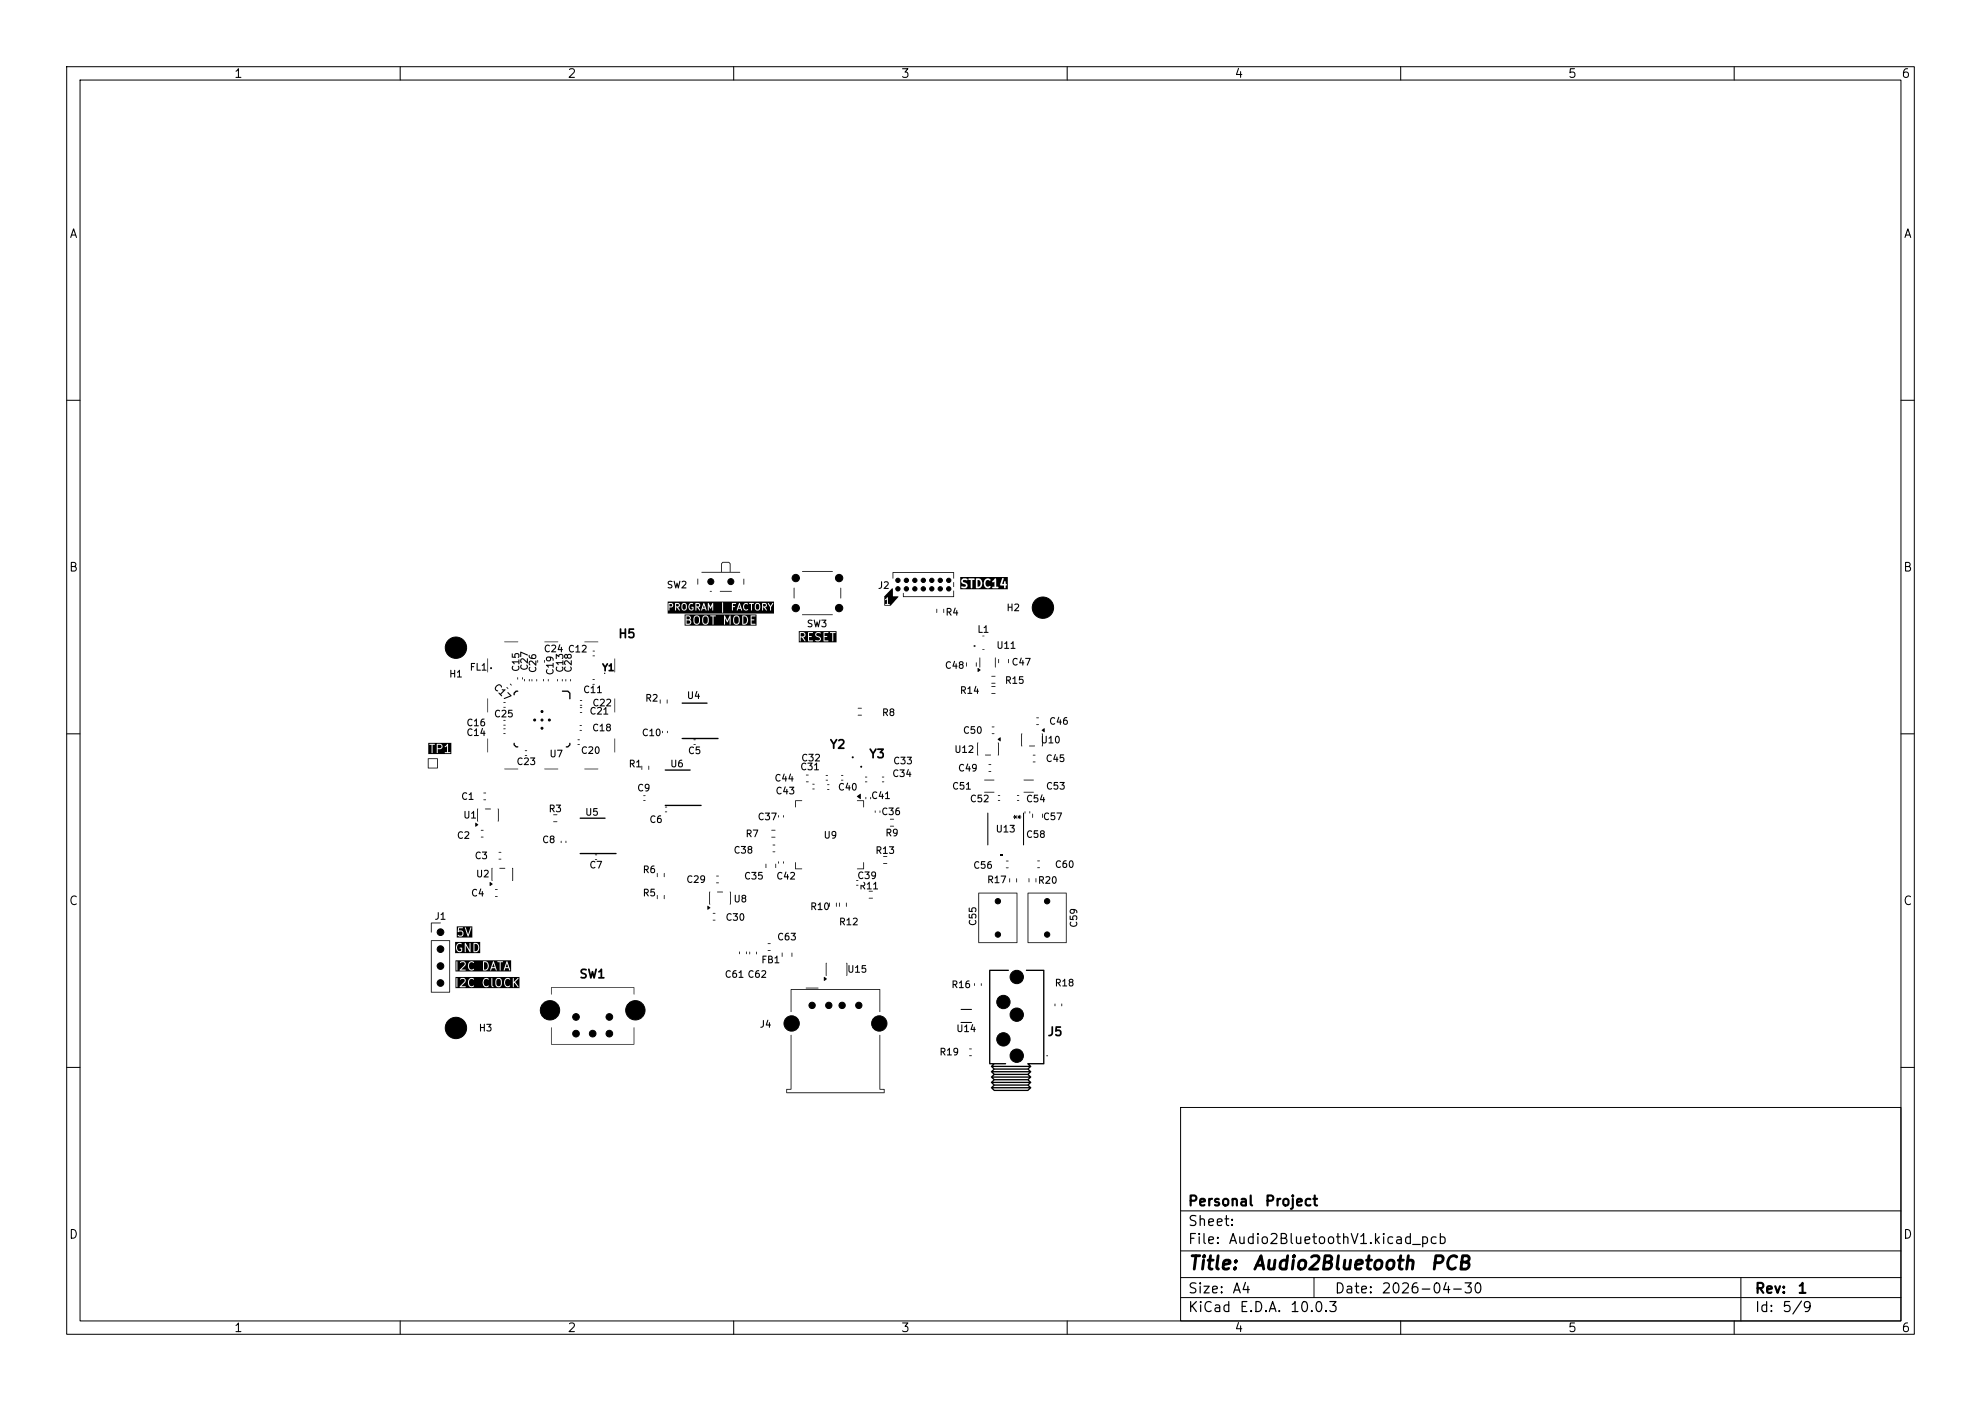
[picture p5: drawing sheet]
<svg xmlns="http://www.w3.org/2000/svg" width="297mm" height="210mm" viewBox="0 0 297 210" stroke-linecap="round" stroke-linejoin="round" font-family="sans-serif">
<defs><g id="words">
<g font-size="2">
<text x="178" y="190.8">Title:</text>
<text x="187.7" y="190.8">Audio2Bluetooth</text>
<text x="214.3" y="190.8">PCB</text>
</g>
<g font-size="1.5">
<text x="178" y="184.2">Sheet:</text>
<text x="178" y="181.2">Personal</text>
<text x="189.5" y="181.2">Project</text>
<text x="178" y="186.9">File:</text>
<text x="184.1" y="186.9">Audio2BluetoothV1.kicad_pcb</text>
<text x="178" y="197.1">KiCad</text>
<text x="178" y="194.3">Size:</text>
<text x="184.7" y="194.3">A4</text>
<text x="185.7" y="197.1">E.D.A.</text>
<text x="193.3" y="197.1">10.0.3</text>
<text x="200" y="194.3">Date:</text>
<text x="207" y="194.3">2026-04-30</text>
<text x="263" y="194.3">Rev:</text>
<text x="263" y="197.1">Id:</text>
<text x="267.1" y="197.1">5/9</text>
<text x="269.4" y="194.3">1</text>
</g>
<g font-size="1.3">
<text x="35" y="12">1</text>
<text x="85" y="12">2</text>
<text x="135" y="12">3</text>
<text x="185" y="12">4</text>
<text x="235" y="12">5</text>
<text x="285" y="12">6</text>
<text x="10.3" y="36">A</text>
<text x="285.4" y="36">A</text>
<text x="10.3" y="86">B</text>
<text x="285.3" y="86">B</text>
<text x="10.3" y="136">C</text>
<text x="285.3" y="136">C</text>
<text x="10.3" y="186">D</text>
<text x="285.3" y="186">D</text>
<text x="35" y="200">1</text>
<text x="85" y="200">2</text>
<text x="135" y="200">3</text>
<text x="185" y="200">4</text>
<text x="235" y="200">5</text>
<text x="285" y="200">6</text>
</g>
</g></defs>
<g fill="none" stroke="#000" stroke-width=".15">
<path d="M10 10h277v190h-277zM12 12h273v186h-273zM60 10v2M110 10v2M160 10v2M210 10v2M260 10v2M10 60h2M285 60h2M10 110h2M285 110h2M10 160h2"/>
<path d="M177 166h108v32h-108zM285 160h2M60 198v2M110 198v2M160 198v2M177 194.5h108M177 191.5h108M177 187.5h108M177 181.5h108M197 191.5v3M210 198v2M260 198v2"/>
<path d="M261 191.5v6.5"/>
</g>
<g fill="#000">
<path d="M70.6 99.4h.6v.1h-.4v.4h.3l-.3 .1-.1 .5h-.1zM71.5 99.4h.1v1h.4l.1 .1h-.6zM72.5 99.4h.2v1h.2v.1h-.7l.3-.1v-.7l-.2 .1-.1-.1zM73.1 98.7v2.1zM76.8 99.9l.1-.1 .1 .1a.27 .27 0 0 0 .1 .5 .37 .37 0 0 0 .4 0 .37 .37 0 0 0 .1-.5l.1-.1 .1 .1v.5l-.2 .1-.4 .1-.4-.2zM76.7 98h.2v.4h.2l.1-.4 .4-.1 .3 .2v.3l-.2 .2v-.4l-.3-.1-.1 .1v.4h-.5zM75.6 96.2h2.1l-2 .1zM76.7 99.2l1-.1 .1-.3 .1 .7h-.2v-.2h-.7l.2 .2-.1 .1zM78 97.7l1.1 .4v.1l-1-.3v.5l-.1 .1zM78.1 99.7l.1-.1v.1a.27 .27 0 0 0 .1 .5 .37 .37 0 0 0 .5 0 .37 .37 0 0 0 .1-.4l.1-.2 .1 .1v.5l-.2 .1-.4 .1-.5-.2zM78.1 98.8l.1-.1h.3l.5 .5v-.5h.1v.7h-.1l-.7-.6-.2 .2 .1 .3-.1 .1-.1-.2zM79.3 100h.1l.1 .1a.27 .27 0 0 0 .1 .4 .37 .37 0 0 0 .5 .1 .37 .37 0 0 0 .1-.5v-.1l.2 .1v.4l-.3 .2h-.3l-.5-.2z"/>
<path d="M79.3 99.1l.2-.1 .3 .1 .5 .4v-.4l.1-.1v.8h-.1l-.7-.6-.2 .1 .1 .4h-.1l-.1-.2zM79.3 98.2h.1l.1 .3 .1 .1v-.3h.2l.1 .3h.2l.2-.1-.1-.2h-.6l.2-.2h.4l.2 .1v.3l-.2 .3-.6-.1-.3-.1zM80.6 99h.1l-.1 .3zM81.6 98.9l.1 .1v.3h-.1zM81.8 96.8l.4-.2 .2 .2-.1 .1a.27 .27 0 0 0-.4 .1 .37 .37 0 0 0-.1 .4 .37 .37 0 0 0 .5 .2l.1 .1-.2 .1-.4-.2-.1-.5zM81.9 98.5l.2-.1 .6 .1 .3 .2v.3h-.1l-.1-.3-.2-.1v.4l-.5 .1-.2-.1-.1-.3h.2l.1 .3 .3-.1 .1-.2-.2-.1-.5 .1zM81.9 99.7l.9-.1 .1-.2 .1 .6-.1 .1-.1-.3h-.6l.1 .2-.1 .1zM82.7 96.7l.4-.1 .2 .2v.4l-.4 .4h.4l.1 .2-.8-.1 .6-.7-.1-.2-.4 .1zM83.4 100l.1-.1 .1 .1a.27 .27 0 0 0 .1 .5 .37 .37 0 0 0 .4 0 .37 .37 0 0 0 .1-.4l.1-.2 .1 .1v.5l-.2 .1-.4 .1-.4-.2zM81.6 96.2h2.1l-2 .1zM83.9 96.6l.1 .1-.2 .6h.3l.1-.3v.3l.2 .1-.2 .1v.3l-.1-.3-.5-.1zM83.3 98l.4 .3 .2-.3 .4 .1 .2 .2-.1 .4h-.2l.1-.5h-.3l-.2 .3-.3-.2v.4l-.1 .1z"/>
<path d="M83.3 99.3h1l.1-.3 .1 .6-.2 .1v-.3h-.7l.2 .2-.1 .1zM84.6 100l.2-.1v.1a.27 .27 0 0 0 .1 .5 .37 .37 0 0 0 .5 0 .37 .37 0 0 0 .1-.4v-.2l.2 .1v.5l-.3 .1-.3 .1-.5-.2zM84.6 98.1l.2-.1 .3 .1 .4-.1 .2 .2v.3l-.2 .2-.4-.1-.3 .1-.2-.1v-.3h.1l.2 .3 .1-.3h.2v.3h.2l.2-.3-.2-.1-.2 .1-.3-.1-.3 .1zM84.6 99.1l.2-.1h.3l.5 .5v-.5h.1v.7h-.1l-.7-.6-.2 .2 .1 .3-.1 .1-.1-.2zM85.4 96.8l.4-.1 .2 .1-.1 .1a.27 .27 0 0 0-.4 .1 .37 .37 0 0 0-.1 .5 .37 .37 0 0 0 .5 .1l.1 .1-.2 .1-.4-.2-.1-.4zM86.6 96.7h.1v1h.3l-.1 .1h-.6l.3-.1v-.7l-.2 .1-.1-.1zM87.2 96.8l.5-.1 .2 .1v.4l-.5 .5h.5v.1h-.7l.6-.8-.1-.2-.4 .1zM88.8 98.3h.4zM88.8 97.6h.4zM87.6 96.2h2.1l-2 .1zM90.3 99.4h.2l.2 .4 .2-.3a.13 .13 0 0 1 .2-.1 .13 .13 0 0 1 .1 .2l-.3 .5v.4a.14 .14 0 0 1-.2 .2 .13 .13 0 0 1-.1-.2v-.4l-.3-.5zM91.5 99.4l.2 .1 .1 .9h.1a.13 .13 0 0 1 .1 .1 .13 .13 0 0 1-.1 .2h-.6a.13 .13 0 0 1-.1-.2 .13 .13 0 0 1 .1-.1h.2v-.5h-.1a.13 .13 0 0 1-.2 0 .13 .13 0 0 1 .1-.2z"/>
<path d="M92.2 98.7v2.1zM92.9 94.2h.2l.1 .6h.4v-.5a.13 .13 0 0 1 .2-.1 .13 .13 0 0 1 .1 .1v1.3a.13 .13 0 0 1-.1 .1 .13 .13 0 0 1-.2-.1v-.6h-.4v.6a.13 .13 0 0 1-.2 .1 .13 .13 0 0 1-.1-.1zM94.3 94.2h.7a.13 .13 0 0 1 .1 .1 .13 .13 0 0 1-.1 .1h-.5v.3h.3l.3 .1 .1 .2-.1 .5-.3 .2h-.4l-.2-.2a.13 .13 0 0 1 0-.1 .13 .13 0 0 1 .2 0h.4l.1-.3-.1-.2-.6 .1zM100.2 87.1l.4-.1 .2 .2v.1l-.4-.1-.1 .1v.2l.4 .1 .1 .2v.3l-.2 .1-.5-.1 .1-.1h.3l.2-.1-.1-.1-.5-.3v-.2zM100.4 90.5l.3 .1v.2l-.3 .1zM101.4 90.5l.3 .1v.2l-.3 .1zM101 87.1h.1l.2 .7 .2-.5 .2 .5 .2-.7h.1l-.3 1.1h-.1l-.1-.5-.1 .5h-.2zM102.3 87.1l.4-.1 .2 .2v.4l-.5 .4h.5v.2h-.7l.6-.8-.2-.2-.4 .1zM102.4 90.6l.1-.1 .3 .1v.5l-.2 .3-.2-.1zM102.9 92.4h.4l.1 .4h-.5zM102.9 93h.5v.4l-.5 .1zM104.2 92.5l.2-.1h.3a.73 .73 0 0 1-.1 1.1l-.3-.1a.89 .89 0 0 1-.1-.9z"/>
<path d="M104.6 86.7l.1 .1-.1 .8zM104.4 90.5l.4 .1v.2l-.4 .1zM105.5 90.7l.2 .4h-.3zM105.5 92.5l.2-.1h.3a.73 .73 0 0 1-.1 1.1l-.3-.1a.9 .9 0 0 1-.1-.9zM106.4 88.6l.3 .1zM105.2 85.8l2.9-.1v-1.2h.1v1.2h1.2v-1.2l-.2-.2h-.8l-.3 .2 .2-.3h1l.2 .3v1.2h1.4l.1 .1h-5.8zM107.9 88.6h1.8v.1h-1.7zM110.2 92.4h.4a.73 .73 0 0 1-.1 1.1l-.3-.1a.82 .82 0 0 1 0-1zM110.9 90.7l.1 .4h-.3zM111.5 86.8h.1l-.1 .8zM111.4 92.4a.55 .55 0 0 1 .6 .5 .55 .55 0 0 1-.6 .6zM102.6 92.1h10.8v1.7h-10.8v-1.5h.2v1.3h.5l.3-.1v-.4l-.1-.2 .1-.2h.4v.7l.3 .2h.3l.3-.2 .1-.7h.3v.7l.3 .2h.3l.3-.2 .1-.2-.1-.7-.2-.2 .8 .1 .1 1.2h.1v-1.2l.3-.1h1.2l.1 1.3h.1v-.9l.3 .6 .4-.6v.9h.1v-.9h.4l.1 .7 .3 .2h.3l.2-.2 .1-.7-.2-.4h.6l.1 1.3h.5l.2-.3 .1-.5-.3-.5h.6l.1 1.3h.7l-.1-.1h-.5v-.5l.4-.1-.4-.1v-.4h.5v-.2h-2.9l-.3 .3-.1 .2h-.4v-.4l-.1-.1-.4 .8-.4-.8h-3l-.3 .3v.2h-.3l-.3-.4-.4-.1-.3 .3v.2h-.4v-.2l-.2-.2h-.8z"/>
<path d="M113.4 90.6l.1-.1 .3 .1v.5l-.2 .3-.2-.1zM114.4 90.5l.4 .1v.2l-.4 .1zM100.1 90.2h15.9v1.8h-15.9v-1.5h.1l.1 1h.1v-.4h.3l.2-.2v-.3l-.1-.1h.4l.1 1h.1v-.4h.1l.3 .4h.1l-.2-.4 .2-.3h.3v.5l.3 .2h.2l.2-.1 .1-.5h.2l.1 .5 .3 .1 .4-.1-.1-.4h-.3l.2 .1v.2a.41 .41 0 0 1-.5-.4 .41 .41 0 0 1 .6-.4h.4v1h.1v-.4h.1l.4 .4 .1-.1 .2 .1 .1-.3h.4l.2 .3-.3-1h.5v1h.2v-.7l.2 .4 .3-.4v.7h.1v-1.1l-.4 .6-.3-.6h-.7l-.4 1h-.1l-.3-.3 .2-.2 .1-.3-.3-.2h-1.1l-.3 .2-.1 .3h-.2l-.1-.3-.2-.2h-.4l-.1 .4h-.3v-.3l-.2-.1-1.6 .1v-.1h8.2v1.5l.1-.1v-1.3h1.3l.1 1 .1-.1 .6 .1 .2-.3h.3l.2 .3-.1-.6h.3l.1 .3 .1 .3h.5l.1-.1-.1-.1a.29 .29 0 0 1-.5-.1 .37 .37 0 0 1 0-.5 .37 .37 0 0 1 .4-.1h.2l-.1-.2 .5 .1v1h.1v-.7h.5v.6l.2 .1h.3l.2-.1 .1-.3v-.3l-.2-.3h.5v1h.1v-.4h.1l.4 .4 .1-.1-.3-.3 .3-.3-.1-.3h.2l.3 .5 .1 .5 .1-.5 .3-.5-.1-.1-.3 .4-.3-.4h-1.7l-.3 .2v.2h-.5v-.3h.3v-.1h-1.2l-.3 .2-.1 .3h-.3l-.3-.5-.4 1h-.5v-.4l.3-.1h-.3v-.4h.4v-.1l-1.9 .1-.1-.2-8.2 .1zM119 88.1h.1v1.6h-.1zM120 94.9h.5l.1 .4-.6 .1zM121.2 93l.2-.1 .4 .1v.1l-.4-.1-.2 .2 .1 .1 .4 .2 .1 .1v.3l-.2 .1-.5-.1v-.1l.4 .1 .2-.2-.1-.1-.5-.2zM122 92.9h.1l.2 .7 .2-.4 .2 .4 .2-.7h.1l-.3 1.1h-.1l-.1-.4-.1 .4h-.2zM123.2 92.9h.7l-.2 .4 .2 .2v.3l-.2 .2h-.4l-.2-.1 .1-.1 .4 .1 .2-.2-.1-.2-.3-.1 .3-.4h-.5zM120.2 92.1h4.6l.1 .1h-4.6zM120.2 85.6h4.6l.1 .1h-4.6zM119.8 94.6h5.6v1.7h-5.6v-1.5h.1l.1 1.3v-.5h.2l.4 .5h.2l-.4-.5 .4-.3-.2-.5h.5l.1 1.3h.7l-.1-.1h-.5v-.5l.4-.1-.4-.1v-.2h.9l.2 .3 .5 .3-.1 .3-.5-.1-.1 .2h.3h.4l.2-.3-.1-.2-.5-.3-.1-.2 .1-.2 .5 .1v-.2h.5v1.3h.7v-.1h-.6v-.5l.4-.1-.4-.1v-.4h.6v-.1l.6 .1v1.2h.1v-1.2l.4-.1-.1-.1h-2.7l-.3 .4h-.9v-.2h.5l.1-.1h-2.1zM126 88.1h.1v1.6h-.1z"/>
<path d="M132.1 87.2h.1v.7l-.1 .3-.3 .1-.1-.1 .3-.1 .1-.2zM132.5 87.2l.5-.1 .2 .2v.4l-.5 .4h.5v.2l-.7-.1 .6-.7-.1-.2-.4 .1zM133.7 88.2l.2 .1v1.1h.7l.1 .1-1.2 1.3h-.9v-.9l.2 .1 .2-.2v.7h-.3v.2l.7-.1v-.1h-.3v-.9l-.5 .3-.1-.5zM140.4 91.3h.1v.6zM141.4 91.3h.2l-.1 .6zM142 99.2h.5l.1 .1-.2 .1a.27 .27 0 0 0-.4 .1 .37 .37 0 0 0 0 .4 .37 .37 0 0 0 .4 .1l.2 .1-.1 .1-.3 .1-.4-.3v-.4zM142 91.1h.4l.2 .2 .1 .3-.3 .2 .3 .4-.1 .1-.4-.5h-.1v.4h-.2v-.6h.5l.1-.1-.1-.2h-.3v.3h-.2zM133.8 85.8h9.2v.9h-.1v-.8h-9v.8zM135.4 88.9h.1v.5h7.4v-.8l.1-.1v.9l-7.6 .1zM143 87.3v.7l-.1-.1zM143.1 99.1l.1 .1-.2 .6h.3l.1-.4v.4h.2l-.2 .1v.4l-.1-.4h-.5zM143.2 91.1l.1 .1-.2 .6h.3l.1-.3v.3l.2 .1-.2 .1v.3l-.1-.3-.5-.1z"/>
<path d="M143.8 99.2l.4-.1 .3 .2-.1 .3 .1 .4-.3 .3h-.2l-.2-.2-.1-.3h.2l.1 .3 .3-.1v-.2l-.1-.1-.5 .1 .2-.2-.2-.2 .3 .1 .3-.1-.1-.1-.5 .1zM144.9 99.3h.1l-.1 .6h-.1zM146 96.8a.15 .15 0 0 1 .2-.1 .16 .16 0 0 1-.1 .3 .15 .15 0 0 1-.1-.2l.2 .1zM146.3 99.3h.1v.6h-.1zM146.7 93.7l.2 .1v.9h.4v.2l-.6-.1zM146.6 86.9a.5 .5 0 0 1 .4 .5 .5 .5 0 0 1-.4 .5zM146.9 98.6h.1l-.1 1.5-.1-.1zM147.3 97.3l.3 .1h-.3zM147.3 95.3l.3 .1h-.3zM147.8 93.7l.1 .1v.9h.3l-.1 .2-.6-.1 .3-.1v-.7l-.2 .2-.1-.1zM149.2 98.6h.1l-.1 1.5v-.1zM149.6 96.1l.1 .1v.8l.2 .1 .2-.1v-.8l.2-.1v.9l-.2 .3h-.3l-.2-.3z"/>
<path d="M149.7 98.8h.1l-.1 .6zM150.9 96.1l.1 .1v.9h.3l-.1 .2-.6-.1 .3-.1v-.7l-.2 .2-.1-.1zM144 86.5h7.1v1.8h-7.1v-1.2h.1l.2 .3 .5 .3-.1 .2h-.5a.12 .12 0 0 0-.1 .1 .12 .12 0 0 0 .1 .1l.5 .1 .3-.2 .1-.2-.1-.3-.6-.3v-.1l.1-.2 .5 .1v-.2l.5 .1v1.2a.13 .13 0 0 0 .2 .1 .13 .13 0 0 0 .1-.1v-1.2h.2l.1-.1h.2l.1 1.4 .6-.1 .2-.3 .1-.4h.2l.1 .4 .2 .3 .4 .1 .3-.2a.13 .13 0 0 0-.1-.2 .13 .13 0 0 0-.1 .1 .45 .45 0 0 1-.6-.2 .45 .45 0 0 1 .1-.5h.9l.2 .1 .2-.1v.7h-.3a.13 .13 0 0 0-.1 .2 .13 .13 0 0 0 .2 .1h.7a.12 .12 0 0 0 .1-.1 .12 .12 0 0 0-.1-.2h-.2v-.3l1.1 .2v.3a.13 .13 0 0 0 .2 .1 .13 .13 0 0 0 .1-.1v-.3a.14 .14 0 0 0 .2-.2 .13 .13 0 0 0-.2-.1v-.3a.13 .13 0 0 0-.2-.1 .13 .13 0 0 0-.1 .1v.3h-.3l.3-.7a.13 .13 0 0 0-.1-.2 .13 .13 0 0 0-.2 .1l-.3 .9h-.5l-.1-.8v-.1l-.6 .5h-.9a.45 .45 0 0 1 .7-.2v-.1l-.1-.1-.4-.1-.4 .2-.1 .5h-.2l-.2-.5-.3-.2-.7 .1-.1-.1h-.7l-.1 .1-.7-.1-.3 .1-.1 .3h-.1zM151.1 90.5h.1v.4h.4v-.4h.2v1.1h-.2v-.5h-.4v.5h-.1zM151.2 98.8h.1l-.1 .6h-.1zM151.8 96.1l.2 .1v.9h.2v.2l-.7-.1 .3-.1v-.7l-.2 .2-.1-.1zM151.9 98.8l.4-.2 .3 .1-.2 .2a.27 .27 0 0 0-.4 .1 .37 .37 0 0 0 0 .4 .37 .37 0 0 0 .4 .1l.2 .1-.3 .2-.4-.2-.1-.5zM152.1 90.6l.4-.1 .2 .1v.4l-.4 .5h.4l.1 .1h-.8l.6-.8-.1-.2-.4 .1zM153.1 98.6l.1 .1-.2 .6h.3l.1-.4v.4h.2l-.2 .1v.4l-.1-.4h-.5zM153.7 98.6l.8 .1-.5 1.1-.1-.1 .4-.9h-.5zM64.1 113.7h1.5l.1 1.4-1.5 .1-.1-.1h1.4v-1.3h-1.2v1.3h-.2zM65.6 111.6l.5 .1v.4l-.5 .1z"/>
<path d="M67.5 100.4l.2 .1v.4h.4v-.4l.1-.1v1.1h-.1v-.5h-.4v.5h-.2zM64.2 111.4h3.5v1.6h-3.5v-1.4h.5l.1 1.3 .1-.1v-1.2h.3h.3v1.3l.1-.1v-.5h.4l.3-.1v-.3l.5 .1 .2-.2v.9h-.3v.2l.8-.1-.3-.1-.1-1.2-.4 .4h-.4v-.3l-.3-.1-1.8 .1zM68.8 100.4l.2 .1v.9h.2v.2l-.7-.1 .3-.1v-.7l-.2 .1h-.1zM69.4 118.9l.4-.1 .2 .1-.1 .1a.27 .27 0 0 0-.4 .1 .37 .37 0 0 0-.1 .5 .37 .37 0 0 0 .5 .1l.1 .1-.2 .1-.4-.2-.1-.4zM70.2 109.3l.4-.1 .2 .1-.1 .1a.27 .27 0 0 0-.4 .1 .37 .37 0 0 0-.1 .5 .37 .37 0 0 0 .5 .1l.1 .1-.2 .1-.4-.1-.1-.5zM70.2 107.9l.4-.2 .2 .1-.1 .2a.27 .27 0 0 0-.4 .1 .37 .37 0 0 0-.1 .4 .37 .37 0 0 0 .5 .1l.1 .1-.2 .2-.4-.2-.1-.5zM70.6 118.8h.1v1h.3l-.1 .1h-.6l.3-.1v-.7l-.2 .1-.1-.1zM71.4 109.2h.1v1h.3l-.1 .1h-.6l.2-.1v-.7l-.1 .1-.1-.1zM71.4 107.7l.1 .1v.9h.3l-.1 .2-.6-.1 .2-.1v-.7l-.1 .2-.1-.1zM72.3 109.1l.1 .1-.2 .6h.3l.1-.3v.3l.2 .1-.2 .1v.3l-.1-.3-.5-.1zM72.2 107.8l.2-.1 .2 .1-.3 .1-.1 .2h.3l.2 .2v.3l-.2 .3-.4-.1-.1-.2v-.2h.2l.1 .3 .3-.1-.1-.3-.5 .1zM72.5 119.9l.3-.1 .1 .1h-.4z"/>
<path d="M72.5 118.8h.3l.1 .1h-.4zM73.1 110.7v2.1zM73.1 104.7v2.1zM74.4 106.5l.5-.1 .1 .2h-.1a.27 .27 0 0 0-.5 .1 .37 .37 0 0 0 0 .5 .37 .37 0 0 0 .4 .1l.2 .1-.3 .1-.4-.1-.1-.5zM74.3 102.8l.3-.2h.3l.3 .3v.2l-.1-.1a.27 .27 0 0 0-.4-.2 .37 .37 0 0 0-.4 .3 .37 .37 0 0 0 .3 .4l.1 .1h-.2l-.3-.3zM75.3 106.5l.4-.1 .2 .1v.4l-.5 .5h.5v.1h-.7l.6-.8-.2-.2-.4 .1zM75.3 103.3l.5 .1-.7 .7 .2 .2-.1 .1-.5-.5 .1-.1 .2 .2 .5-.5h-.2zM75.5 109.9l.3 .1zM75.5 109.2l.3 .1zM75.5 108.7h.3zM75.5 108h.3zM75.5 106h.3z"/>
<path d="M75.5 105.3h.3zM75.9 103l.3 .2h-.1zM76.1 103.8l.6 .5-1.1 .5v-.2l.9-.3-.4-.4zM76.4 102.5h.1l.2 .2zM76.2 106.4h.6v.1h-.4l-.1 .3h.3l.3 .2v.3l-.3 .2h-.2l-.2-.1v-.1l.4 .1 .1-.1-.1-.4-.4 .1zM77 111.4l.1-.1 .1 .3 .2 .3h.3v.1h-.4l-.3-.3zM77.3 103.5h.3l.1 .1-.3 .1-.3 .5-.1-.3zM75.6 115.2l2.1 .1h-2zM77.6 101.5v.4zM77.7 113.7l.4-.2 .2 .2-.1 .1a.27 .27 0 0 0-.4 .1 .37 .37 0 0 0-.1 .5 .37 .37 0 0 0 .5 .1l.1 .1-.2 .1-.4-.2-.1-.5zM78.3 101.5l.1 .4zM78.6 101.8h.1v.3z"/>
<path d="M78.7 113.2l.3 .1zM78.7 112.5l.3 .1zM78.6 113.6l.4-.1 .2 .2v.4l-.4 .4h.4l.1 .2h-.8l.6-.8-.1-.2-.4 .1zM79.3 101.8h.1v.3zM79.7 101.8l.1 .3zM79.5 113.6h.7l-.2 .3 .2 .3v.2l-.1 .2-.4 .1-.2-.1v-.2l.5 .1 .1-.1v-.3l-.3-.1 .2-.3h-.5zM80.4 101.8l.1 .3zM81.4 101.8h.1v.3zM81.9 100.4l.1-.1 .1 .1a.27 .27 0 0 0 .1 .5 .37 .37 0 0 0 .5 0 .37 .37 0 0 0 .1-.5v-.1l.2 .1-.1 .5-.2 .1-.3 .1-.5-.2zM82.1 101.8h.2l-.1 .3zM82.6 112.4h.1v.8l.1 .2 .3-.2v-.8h.2v.9l-.2 .2h-.3l-.2-.2zM83.5 101.8h.1v.3z"/>
<path d="M81.6 115.2l2.1 .1h-2zM83.5 112.4h.8l-.5 1.1v-.1l.3-.9h-.5zM84.3 101.8h.1l-.1 .3zM84.8 101.8h.1v.3zM84.3 103.5h.9l.3 .4v.9l-.2-.1v-.8l-.2-.2h-.8zM84.8 111.9h.3l.2-.3 .1-.2h.1v.3l-.3 .3-.3 .1zM85.5 101.8h.1v.3zM86.6 111.6h.3zM86.6 110.9h.3zM86.9 109.4l.3 .1h-.3zM86.9 108.7l.3 .1h-.3zM86.9 106.8h.4z"/>
<path d="M86.9 106.1h.4zM86.9 105.7h.4zM87 104.9l.3 .1-.3 .1zM87.3 112l.4-.1 .3 .1-.1 .1a.27 .27 0 0 0-.5 .1 .37 .37 0 0 0 0 .5 .37 .37 0 0 0 .5 .1l.1 .1-.3 .1-.4-.2-.1-.4zM87.7 102.9l.4-.1 .2 .1-.1 .1a.27 .27 0 0 0-.4 .1 .37 .37 0 0 0-.1 .5 .37 .37 0 0 0 .5 .1l.1 .1-.2 .1-.4-.2-.1-.4zM88.2 112l.5-.1 .2 .1v.4l-.5 .5h.5v.1h-.7l.6-.8-.1-.2-.4 .1zM88.9 102.8h.1v1h.3l-.1 .1-.6-.1h.2v-.7l-.1 .1-.1-.1zM88.6 106.1l.4-.1 .3 .1-.1 .1a.27 .27 0 0 0-.5 .1 .37 .37 0 0 0 0 .5 .37 .37 0 0 0 .5 .1l.1 .1-.3 .1-.4-.2-.1-.4zM88.9 102.5l.3 .1h-.3zM88.8 101.8l.4 .1zM89 108.6l.4-.1 .3 .1-.1 .1a.27 .27 0 0 0-.5 .1 .37 .37 0 0 0 0 .5 .37 .37 0 0 0 .5 .1l.1 .1-.3 .1-.4-.1-.1-.5zM89.1 104.9l.4-.2 .2 .2-.1 .1a.27 .27 0 0 0-.4 .1 .37 .37 0 0 0-.1 .5 .37 .37 0 0 0 .5 .1l.1 .1-.2 .1-.4-.2-.2-.5z"/>
<path d="M89.3 112l.2-.1h.2l.2 .4-.1 .5-.2 .2-.3-.1-.1-.6h.1l.1 .4 .1 .2a.48 .48 0 0 0 0-.9l-.2 .3h-.1zM87.6 115.2l2.1 .1h-2zM89.8 102.8h.2v1h.2v.1l-.7-.1h.3v-.7l-.2 .1-.1-.1zM89.6 106h.4l.2 .1v.4l-.5 .5h.5v.1h-.7l.6-.8-.1-.2-.4 .1zM90.2 108.5h.2v1h.2v.1h-.7l.3-.1v-.7l-.2 .1-.1-.1zM90 104.9l.4-.2 .2 .2v.4l-.4 .4h.4v.2h-.7l.6-.8-.1-.2-.4 .1zM90.8 106h.1v1h.3l-.1 .1h-.6l.3-.1v-.7l-.2 .1-.1-.1zM90.9 108.6l.4-.1 .3 .2-.1 .3 .1 .4-.2 .2h-.3l-.2-.1v-.3h.1l.1 .3 .3-.1v-.2l-.1-.1-.4 .1 .1-.2-.1-.2 .2 .1 .3-.1-.1-.2-.4 .2zM90.9 104.9l.5-.2 .2 .2v.4l-.5 .4h.5v.2h-.7l.6-.8-.2-.2-.3 .1zM92.2 110.7v2.1zM92.2 104.7v2.1zM94.4 113.9h.5l.2 .1 .1 .3-.3 .3 .3 .3-.1 .1-.4-.4h-.1v.4h-.2v-.6h.5l.1-.1-.1-.2-.3-.1v.4h-.2z"/>
<path d="M95.7 113.9h.1v1h.3v.1h-.7l.3-.1v-.7l-.2 .1-.1-.1zM95.8 117.7l.4-.2 .2 .1-.1 .1a.27 .27 0 0 0-.4 .1 .37 .37 0 0 0-.1 .5 .37 .37 0 0 0 .5 .1l.1 .1-.2 .1-.4-.1-.1-.5zM96.2 114.8h.1v.6l-.1-.1zM96.5 119.9l.3 .1h-.3zM96.5 119.2l.3 .1h-.3zM96.5 109.4l.4-.2 .2 .1-.1 .1a.27 .27 0 0 0-.4 .2 .37 .37 0 0 0-.1 .4 .37 .37 0 0 0 .5 .1l.1 .1-.2 .2-.4-.2-.1-.5zM96.7 117.6l.4-.1 .3 .2-.1 .7-.3 .2-.2-.1h.3l.1-.3h-.4l-.1-.4h.1l.1 .3 .3-.1v-.2l-.1-.2-.4 .2zM97.2 114.8h.1v.6l-.1-.1zM96.9 104h.5l.2 .2v.3l-.2 .2 .2 .4v.1l-.4-.5h-.1l-.1 .4h-.1v-.6h.4l.2-.1-.1-.2h-.3v.3h-.2zM97.7 109.2l.1 .1v.9h.3l-.1 .2-.6-.1 .2-.1v-.7l-.1 .1h-.1zM97.9 104.1l.4-.1 .2 .2v.4l-.4 .4h.4l.1 .2-.8-.1 .6-.7-.1-.2-.4 .1zM98.5 109.3h.4l.1 .4v.4l-.3 .3-.3-.2-.1-.5h.2v.4l.1 .1a.48 .48 0 0 0 0-.8l-.1 .3h-.2z"/>
<path d="M98.9 104.9h.1v.6l-.1-.1zM99.3 109.6h.1v.3zM100 104.8l.1 .1-.1 .6v-.1zM100 109.6h.1v.3zM100.7 113.9h.1v.8l.1 .2 .3-.2v-.8h.2v.9l-.2 .2h-.3l-.2-.2zM101.8 114l.2-.1h.3l-.3 .2-.2 .2h.4l.2 .2v.3l-.3 .2h-.3l-.1-.2v-.3h.1l.1 .4 .3-.2-.1-.3-.4 .1zM103.2 103.6l.1 .1v.8l.1 .1 .3-.1v-.8h.2v.8l-.2 .3h-.3l-.2-.2zM99.7 115.4l3.7-.1 .1 .1-.1 .1h-3.6zM103.4 112.1l.4-.2 .2 .1-.1 .1a.27 .27 0 0 0-.4 .1 .37 .37 0 0 0 0 .5 .37 .37 0 0 0 .4 .1l.1 .1-.2 .2-.4-.2-.1-.5zM104 111.6h.3zM104 110.9h.3zM104.4 103.6l.2 .1-.3 .6h.3l.1-.3 .1 .3 .1 .1-.1 .1-.1 .3-.1-.3-.4-.1z"/>
<path d="M104.3 111.9l.7 .1-.1 .1h-.4v.2h.3l.2 .2v.3l-.2 .3h-.3l-.2-.2v-.1l.4 .1 .1-.1-.1-.4-.4 .1zM102.2 105.3h3.8l.1 .1-.1 .1h-3.7zM102.2 110.6h5.4l.1 .1-.1 .1h-5.3zM116.5 116.1h.4l.1 .1h-.1a.27 .27 0 0 0-.5 .2 .37 .37 0 0 0 0 .4 .37 .37 0 0 0 .5 .1l.1 .1v.1l-.4 .1-.3-.3-.1-.4zM116.6 118h.5l.1 .1-.1 .1a.27 .27 0 0 0-.5 .1 .37 .37 0 0 0 0 .4 .37 .37 0 0 0 .4 .2h.2l-.1 .1-.3 .1-.3-.3-.1-.4zM117.5 116h.1l-.2 .7h.3l.1-.4 .1 .4h.1l-.1 .1-.1 .4-.1-.4h-.5zM117.7 117.9l.1 .1-.2 .6h.3l.1-.3v.3l.2 .1-.2 .1v.3l-.1-.3-.5-.1zM118.5 116h.1l-.2 .7h.3l.1-.4v.4h.2l-.2 .1v.4l-.1-.4h-.5zM118.3 118h.8l-.3 .3 .3 .3-.1 .4-.5 .1-.2-.1 .1-.2 .4 .1 .1-.1v-.3l-.3-.1 .2-.3h-.4zM119.2 120h1.1l-.1 .1h-.9v.9h-.1zM120.2 114.5l.4-.2 .3 .1-.1 .2a.27 .27 0 0 0-.5 .1 .37 .37 0 0 0 0 .4 .37 .37 0 0 0 .4 .1l.2 .1-.3 .2-.4-.2-.1-.5zM120.5 113.1l.4-.1 .1 .2h-.1a.27 .27 0 0 0-.4 .1 .37 .37 0 0 0-.1 .5 .37 .37 0 0 0 .5 .1l.1 .1-.2 .1-.4-.1-.1-.5z"/>
<path d="M120.8 117.2l.4-.1v.1l-.3 .1zM120.8 116.2l.4-.1v.1h-.3zM121.1 114.3h.7l-.2 .4 .2 .3-.1 .4-.4 .1-.2-.2v-.1l.4 .1 .2-.1-.1-.3-.3-.1 .3-.3h-.5zM121.2 113h.8l-.3 .4 .3 .2-.1 .5h-.5l-.2-.1 .1-.1 .4 .1 .1-.1v-.3l-.3-.1 .2-.4h-.4zM121.8 118.2l.3 .1h-.3zM121.8 117.5l.3 .1h-.3zM122.4 114.3l.1 .1v.9h.3l-.1 .2-.6-.1 .2-.1v-.7l-.1 .2-.1-.1zM122.2 113.1l.5-.1 .2 .1v.4l-.5 .5h.5v.1h-.7l.6-.8-.2-.2-.3 .1zM123.8 116.9l.3 .1zM123.8 116.2h.3zM124 118.3l.4 .1h-.4zM124 117.6h.4l-.4 .1z"/>
<path d="M124.5 110.8h.2l.3 .5 .3-.5a.13 .13 0 0 1 .2 0 .13 .13 0 0 1 0 .2l-.4 .6v.6a.13 .13 0 0 1-.1 .1 .13 .13 0 0 1-.1-.1v-.6l-.5-.7zM125.7 110.9l.6-.1 .3 .1v.2v.4l-.6 .5h.5a.13 .13 0 0 1 .1 .2 .13 .13 0 0 1-.1 .1l-.9-.1v-.1l.8-.9-.2-.2-.3 .1a.13 .13 0 0 1-.2 0 .13 .13 0 0 1 0-.2zM125.9 117.5l.4-.1 .2 .1-.1 .1a.27 .27 0 0 0-.4 .1 .37 .37 0 0 0-.1 .5 .37 .37 0 0 0 .5 .1l.1 .1-.2 .1-.4-.2-.1-.4zM126.1 116.9l.3 .1h-.3zM126.1 116.2h.3l-.3 .1zM127 117.3l.2 .1-.2 .6h.2l.1-.3 .1 .3 .1 .1-.1 .1-.1 .3-.1-.3-.4-.1zM127.8 117.5l.2-.1h.3l.1 .4v.5l-.3 .2-.3-.1-.1-.6h.2v.4l.1 .2a.48 .48 0 0 0 0-.9l-.1 .3h-.2zM128.5 119.3l.6-.3-.1 .8-.5-.4zM128.6 107.2l.6-.1v.1l-.5 .1zM128.6 106.1h.6v.1h-.5zM128.5 120h1v1h-.1v-.9h-.9zM129.8 119.5h.1l-.1 .3z"/>
<path d="M129.7 117.2h.3zM129.7 116.4l.3 .1h-.3zM130.5 119.5h.1v.3zM130.9 118.8l.4-.2 .2 .2-.1 .1a.27 .27 0 0 0-.5 .1 .37 .37 0 0 0 0 .5 .37 .37 0 0 0 .5 .1l.1 .1-.2 .1-.5-.2-.1-.5zM130.4 112.2h.2l.3 .5 .3-.5a.13 .13 0 0 1 .2 0 .13 .13 0 0 1 0 .2l-.4 .6v.6a.13 .13 0 0 1-.1 .1 .13 .13 0 0 1-.1-.1v-.6l-.5-.6zM132 118.6l.1 .1-.2 .6h.3l.1-.3 .1 .3 .1 .1-.1 .1-.1 .3-.1-.3-.5-.1zM131.5 112.2h.9l.1 .1-.2 .4 .2 .3v.5l-.3 .2h-.4l-.3-.2a.13 .13 0 0 1 0-.1 .13 .13 0 0 1 .2 0h.5l.1-.3-.4-.3 .2-.4h-.5zM132.2 117.2h.4zM132.2 116.5h.4zM132.4 106.2h.5l.2 .1v.3l-.2 .3 .2 .3v.1l-.4-.4h-.1v.4h-.2v-.6h.4l.2-.1-.1-.2-.3-.1v.4h-.2zM133 118.7h.1v.9h.3v.2l-.7-.1 .3-.1v-.7l-.2 .2-.1-.1zM133.4 106.3l.4-.1 .3 .2-.1 .3 .1 .4-.2 .2h-.3l-.2-.1v-.3h.1l.1 .3 .3-.1v-.2l-.1-.1-.4 .1 .1-.2-.1-.2 .2 .1 .3-.1-.1-.2-.4 .2z"/>
<path d="M134.1 115.4h.5l.1 .1-.1 .1a.27 .27 0 0 0-.5 .1 .37 .37 0 0 0 0 .4 .37 .37 0 0 0 .4 .2h.2l-.1 .1-.3 .1-.3-.3-.1-.4zM134.2 113.6l.4-.2 .2 .2-.1 .1a.27 .27 0 0 0-.5 .1 .37 .37 0 0 0 0 .4 .37 .37 0 0 0 .5 .1l.1 .1-.2 .2-.5-.2-.1-.5zM134.9 115.3l.7 .1-.2 .3 .2 .3v.2l-.1 .2-.4 .1-.2-.1v-.2l.4 .1 .2-.1-.1-.3-.3-.1 .3-.3h-.5zM135 113.4l.8 .1-.3 .3 .3 .3v.2l-.2 .2-.4 .1-.2-.2 .1-.1 .4 .1 .1-.1v-.3l-.3-.1 .2-.3h-.4zM136.1 115.3l.2 .1-.3 .6h.3l.1-.3 .1 .3 .1 .1-.1 .1-.1 .3-.1-.3-.4-.1zM136 113.4l.7 .1-.2 .3 .2 .3v.2l-.1 .2-.4 .1-.2-.2v-.1l.4 .1 .2-.1-.1-.3-.3-.1 .3-.3h-.5zM143.3 111.7l.1 .1v.8l.1 .1 .3-.1v-.8l.2-.1v.9l-.2 .3h-.3l-.2-.3zM143 117.4l.4-.2 .2 .1-.1 .2a.27 .27 0 0 0-.4 .1 .37 .37 0 0 0-.1 .4 .37 .37 0 0 0 .5 .1l.1 .1-.2 .2-.4-.2-.1-.5zM144 114.6h.4l.1 .1h-.1a.27 .27 0 0 0-.4 .1 .37 .37 0 0 0-.1 .5 .37 .37 0 0 0 .5 .1l.1 .1-.2 .2-.4-.2-.1-.5zM143.9 117.2l.7 .1-.1 .1h-.4l-.1 .2h.4l.2 .2v.3l-.2 .3h-.3l-.2-.2v-.1l.4 .1 .1-.1-.1-.3h-.4zM144.1 102.9h.5l.2 .1v.3l-.2 .2 .2 .4v.1l-.4-.5h-.2v.5h-.1v-.6h.4l.2-.1-.1-.2-.4-.1v.4h-.1zM144.6 111.7l.1 .1v.9h.3l-.1 .2-.6-.1 .2-.1v-.7l-.1 .2-.1-.1z"/>
<path d="M144.6 109l.4-.2 .3 .2-.1 .1a.27 .27 0 0 0-.5 .1 .37 .37 0 0 0 0 .5 .37 .37 0 0 0 .4 .1l.2 .1-.3 .1-.4-.2-.1-.4zM145 114.5h.2l-.2 .7h.2l.1-.4 .1 .4h.1l-.1 .1-.1 .4-.1-.4h-.4zM145.1 117.2l.2 .1v.9h.2v.2l-.7-.1 .3-.1v-.7l-.2 .2-.1-.1zM145.3 102.9h.2v1h.2v.1h-.7l.3-.1v-.7l-.2 .1-.1-.1zM145.2 111.8l.5-.1 .2 .1v.5l-.5 .4h.5v.2l-.7-.1 .6-.7-.2-.2-.3 .1zM145.7 119.3l.4-.2 .2 .1-.1 .2a.27 .27 0 0 0-.5 .1 .37 .37 0 0 0 0 .4 .37 .37 0 0 0 .5 .1l.1 .1-.2 .2-.4-.2-.2-.5zM145.6 108.9h.6l-.1 .1h-.4v.2h.3l.2 .3v.3l-.2 .2h-.3l-.2-.2h.1h.3l.2-.1-.2-.3h-.4zM145.8 114.6l.4-.1 .2 .2v.7l-.3 .3-.3-.1 .3-.1 .2-.3h-.5l-.1-.4h.2l.1 .3h.3v-.3l-.1-.1-.5 .1zM146.3 102.8l.1 .1-.2 .6h.3l.1-.3v.3l.2 .1-.2 .1v.3l-.1-.3-.5-.1zM146.5 111.3h.2l-.1 1.9h-.1zM146.6 100.1l.4 .3-.4 .3zM146.6 109l.2-.2 .2 .1 .2 .4-.1 .5-.2 .2-.3-.1-.1-.6h.1l.1 .4 .1 .1a.48 .48 0 0 0 0-.8l-.2 .3h-.1z"/>
<path d="M146.6 119.1l.6 .1v.1h-.5v.2h.3l.3 .2v.3l-.3 .3h-.3l-.2-.2 .1-.1 .4 .1 .1-.1-.1-.3h-.4zM147.5 119.2l.5-.1 .2 .1v.5l-.5 .4h.5v.2l-.7-.1 .6-.7-.2-.2-.3 .1zM147.7 113.2l.8-.1 .1 .1h-.9zM148.2 115.6h.4v.1h-.3zM148.2 114.6h.4l-.3 .1zM147.6 118.7h1.4l.1 .1h-1.5zM147.6 116.9h1.4l.1 .1h-1.5zM148.7 110l.3-.1 .1 .1h-.4zM148.7 108.9h.3l.1 .1h-.4zM148.6 103.9h.6v.1h-.5zM148.6 102.9l.6-.1v.1l-.5 .1zM148.6 102.4h.6l-.5 .1z"/>
<path d="M148.6 101.3h.6v.1h-.5zM149.6 111.3l.1 .1v1.8h-.1zM149.6 119.9l.4 .1h-.4zM149.6 119.2l.4 .1zM149.6 110.8l.4-.3v.6l-.4-.2zM150.9 101.4h.4l.2 .1 .1 .3-.3 .2 .3 .4-.1 .1-.4-.5h-.1v.5h-.1l-.1-.6h.5l.1-.1-.1-.2-.3-.1v.4h-.2zM152.1 101.4h.1v1h.3v.1h-.7l.3-.1v-.7l-.2 .1-.1-.1zM152.5 120h.3zM152.5 119.2l.3 .1zM153.1 110h.2l-.1 1.9-.1-.1zM152.8 101.4h.6v.1h-.5v.3l.3-.1 .3 .3v.3l-.3 .2h-.3l-.2-.1 .1-.1 .4 .1 .1-.2-.1-.3-.4 .1zM154.1 119.3l.4-.2 .2 .2-.1 .1a.27 .27 0 0 0-.4 .1 .37 .37 0 0 0-.1 .4 .37 .37 0 0 0 .5 .1l.1 .1-.2 .2-.4-.2-.1-.5z"/>
<path d="M153.5 118.7h1.4l.1 .1h-1.5zM153.5 116.9h1.4l.1 .1h-1.5zM154.3 111.8h.8h.1l-.9 .1zM154.8 114.2h.4l-.3 .1zM154.8 113.2l.4-.1v.1l-.3 .1zM155 119.1l.6 .1v.1h-.4l-.1 .2h.4l.2 .2v.3l-.3 .3h-.2l-.2-.2v-.1l.4 .1 .1-.1-.1-.3h-.4zM155.4 108.6h.3h.1l-.4 .1zM155.4 107.6l.3-.1 .1 .1-.4 .1zM156.2 119.1l.1 .1-.2 .6h.3l.1-.3v.3h.2l-.2 .1v.4l-.1-.4h-.5zM156.2 110h.1l.1 1.3 .3-.1 .1-.8h.1v.8l-.2 .2h-.4v.5l-.1-.1zM156.2 109.4l.4-.2v.5zM157 113.2l.4-.1 .3 .1-.1 .1a.27 .27 0 0 0-.5 .1 .37 .37 0 0 0 0 .5 .37 .37 0 0 0 .4 .1l.2 .1-.3 .1-.4-.1-.1-.5z"/>
<path d="M157.1 117.4l.4-.2 .2 .1-.1 .2a.27 .27 0 0 0-.4 .1 .37 .37 0 0 0-.1 .4 .37 .37 0 0 0 .5 .1l.1 .1-.2 .2-.4-.2-.2-.5zM157.5 110.3l.1 .1 .1 .9h.2v.1h-.7l.3-.1v-.7l-.2 .1-.1-.1zM157.5 107.7l.4-.2 .3 .1-.1 .1a.27 .27 0 0 0-.5 .1 .37 .37 0 0 0 0 .5 .37 .37 0 0 0 .5 .1l.1 .1-.3 .1-.4-.1-.1-.5zM158.2 113l.1 .1-.2 .6h.3l.1-.3v.3l.2 .1-.2 .1v.3l-.1-.3-.5-.1zM158 117.2l.6 .1v.1h-.5v.2h.3l.3 .2v.3l-.3 .3h-.2l-.2-.2v-.1l.4 .1 .1-.1-.1-.3h-.4zM158.3 110.4l.2-.1h.2l.2 .4-.1 .5-.2 .2-.3-.1-.1-.5h.1l.1 .3 .1 .2a.48 .48 0 0 0 0-.9l-.2 .4h-.1zM158.7 107.5h.1l-.2 .7h.3l.1-.4 .1 .4h.1l-.1 .1-.1 .3-.1-.3h-.5zM158.9 113.1h.6v.1h-.4l-.1 .3h.4l.2 .2v.3l-.2 .2h-.3l-.2-.1v-.1l.4 .1 .1-.2-.1-.3-.4 .1zM158.9 117.2l.7 .1-.2 .3 .2 .3-.1 .4-.4 .1-.2-.2v-.1l.4 .1 .2-.1-.1-.3-.3-.1 .3-.3h-.5zM159.6 107.6h.4l-.3 .1-.1 .2h.3l.2 .2v.3l-.3 .2h-.3l-.1-.2v-.2h.1l.2 .3 .2-.1-.1-.4-.4 .2v-.4zM65.6 136.8h.2v.7l-.2 .3-.3 .1v-.1l.2-.1 .1-.2zM64.6 138.3h1.5l-.1 .1h-1.3v1.4l-.1-.1z"/>
<path d="M66.4 136.8h.1v.9h.3l-.1 .2-.6-.1 .2-.1v-.7l-.1 .2-.1-.1zM68.7 124.8l.4-.2 .3 .1-.1 .1a.27 .27 0 0 0-.5 .1 .37 .37 0 0 0 0 .5 .37 .37 0 0 0 .5 .1l.1 .1-.3 .2-.4-.2-.1-.5zM69.7 121.6h.1v.8l.1 .1 .3-.1v-.8h.2v.9l-.3 .2h-.2l-.3-.2zM69.7 124.7l.4-.1 .2 .1v.4l-.4 .5h.4v.1h-.7l.6-.8-.1-.1-.4 .1zM70.9 121.6h.2v.9l.2 .1v.1l-.7-.1 .3-.1v-.6l-.2 .1-.1-.1zM71 133.3h.4l.1 .1-.1 .1a.27 .27 0 0 0-.4 .1 .37 .37 0 0 0-.1 .5 .37 .37 0 0 0 .5 .1l.1 .1-.2 .1-.4-.2-.1-.5zM71.3 123.3l.4 .3-.4 .3zM71.6 130.4h.1v.8l.1 .2 .3-.2v-.8h.2v.9l-.3 .2h-.2l-.2-.2zM71.5 121.2h.2l-.1 1.9h-.1zM71.4 127.8l.4-.2 .3 .2-.1 .1a.27 .27 0 0 0-.5 .1 .37 .37 0 0 0 0 .5 .37 .37 0 0 0 .4 .1l.2 .1-.3 .1-.4-.2-.1-.4zM72 133.2l.2 .1-.3 .6h.3l.1-.3 .1 .3 .1 .1-.1 .1-.1 .3-.1-.3-.4-.1zM72.1 125.5l.3-.1 .1 .1h-.4z"/>
<path d="M72.1 124.4h.3l.1 .1h-.4zM72.3 127.7h.7l-.2 .3 .2 .3v.3l-.1 .1-.4 .1-.2-.1v-.1h.4l.2-.1-.1-.3-.3-.1 .3-.3h-.5zM72.6 130.4h.4l.2 .1v.4l-.4 .5h.4v.1h-.7l.6-.8-.1-.2-.4 .1zM73.4 132.2l.5 .3-.4 .3zM72.7 121.2h.8l.1 .1h-.8zM73.7 130.1h.2l-.1 1.9h-.1zM74.2 134.3h.4v.1h-.3zM74.2 133.3h.4v.1h-.3zM74.6 121.2l.2 .1-.1 1.8h-.1zM74.8 128.8l.3-.1 .1 .1h-.4zM74.8 127.7h.3l.1 .1h-.4zM74.9 130.1h.8l.1 .1h-.9z"/>
<path d="M76.8 130.1l.1 .1v1.8h-.1zM81.5 125.4l.4-.2 .3 .2-.1 .1a.27 .27 0 0 0-.5 .1 .37 .37 0 0 0 0 .5 .37 .37 0 0 0 .5 .1l.1 .1-.3 .1-.4-.2-.1-.5zM82.5 125.4l.4-.2 .2 .3-.1 .3 .1 .4-.2 .2h-.2l-.2-.1-.1-.3h.2l.1 .2h.2l.1-.2-.1-.2-.5 .2 .1-.2-.1-.3 .3 .2 .3-.2-.1-.1-.5 .1zM82.5 120.6h.4l.2 .1 .1 .3-.3 .3 .3 .3-.1 .2-.4-.5h-.1v.4h-.2v-.6h.5l.1-.1-.1-.2h-.3v.3h-.2zM82.9 123.2l.6-.1 .1 .1h-.6zM82.9 122.1h.6l.1 .1h-.6zM83.4 120.6h.7l-.2 .4 .2 .2v.3l-.1 .2-.5 .1-.2-.2 .1-.1 .4 .1 .2-.1-.1-.3-.3-.1 .3-.3h-.5zM84.1 126.1h.1v.3zM84.8 126.1h.1v.3zM87.9 121.2h.2v.8l.1 .1 .3-.1v-.8h.1v.8l-.2 .3h-.3l-.2-.3zM88.7 129.1h.5l.1 .1-.2 .1a.27 .27 0 0 0-.4 .1 .37 .37 0 0 0 0 .5 .37 .37 0 0 0 .4 .1l.2 .1-.3 .1-.4-.2-.1-.5zM89.2 128.8l.3 .1z"/>
<path d="M89.2 128.1l.3 .1zM89 121.2h.6l-.1 .1h-.4v.2h.3l.2 .3v.2l-.2 .3h-.3l-.2-.2 .1-.1 .4 .1 .1-.1-.1-.3h-.5zM89.5 129l.8 .1-.5 1.1-.1-.1 .4-.9h-.6zM86.9 122.6l3.8-.1 .1 .2h-.1h-3.7zM86.9 127.9l5.4-.1 .1 .2h-.1h-5.3zM96.6 133.2h.4l.2 .2 .1 .3-.3 .2 .3 .4-.1 .1-.4-.5h-.1v.4h-.1l-.1-.6h.5l.1-.1-.1-.2h-.3v.3h-.2zM96.6 129.8l.4-.1 .2 .2 .1 .3-.3 .2 .3 .4-.1 .1-.4-.5h-.1v.5h-.1l-.1-.6h.5l.1-.2-.1-.2h-.3v.4h-.2zM97.6 122.4l.4-.2 .3 .1-.2 .2a.27 .27 0 0 0-.4 .1 .37 .37 0 0 0 0 .4 .37 .37 0 0 0 .4 .1l.2 .1-.3 .2-.4-.2-.1-.5zM97.7 129.9l.1-.2 .3 .1-.3 .1-.1 .2h.3l.2 .3v.3l-.2 .2-.4-.1-.1-.2v-.2h.2l.1 .3 .3-.1-.2-.3-.4 .1zM97.6 133.2l.6 .1-.1 .1h-.4v.2h.3l.2 .2v.3l-.2 .3h-.3l-.2-.2 .1-.1 .3 .1 .2-.1-.2-.3h-.4zM98.5 134.2h.1v.6zM98.5 130.9h.1v.6z"/>
<path d="M98.7 122.3l.1-.1 .3 .1-.3 .1-.1 .2h.3l.2 .2v.3l-.2 .3-.4-.1-.1-.2v-.2h.2l.1 .3 .3-.1-.2-.3-.4 .1zM99.6 134.2v.6l-.1-.1zM99.6 130.9v.6l-.1-.1zM99.7 121.7h.3zM99.7 120.9l.3 .1h-.3zM103.1 131.4l.4-.2 .3 .1-.1 .1a.27 .27 0 0 0-.5 .1 .37 .37 0 0 0 0 .5 .37 .37 0 0 0 .5 .1l.1 .1-.3 .2-.4-.2-.1-.5zM104.1 131.3l.4-.1 .2 .1v.4l-.4 .5h.4v.1h-.7l.6-.7-.1-.2h-.4zM99.7 120.7l5.4-.1 .1 .1-.1 .1h-5.3zM105.1 131.3l.4-.1 .2 .3v.6l-.3 .3-.3-.1 .3-.1 .1-.3h-.4l-.1-.4h.1l.2 .3h.2v-.3l-.1-.1-.4 .1zM106.1 135.8l.4 .3-.4 .3zM106.3 133.7h.2l-.1 1.9-.1-.1zM106.9 137.9h.3h.1l-.4 .1z"/>
<path d="M106.9 136.8l.4 .1-.4 .1zM107.4 132.3h.3l.1 .1h-.4zM107.4 131.3h.4l-.4 .1zM107.5 133.7l.8-.1 .1 .1-.8 .1zM109 137l.4-.1 .3 .1-.1 .1a.27 .27 0 0 0-.5 .1 .37 .37 0 0 0 0 .5 .37 .37 0 0 0 .5 .1l.1 .1-.3 .1-.4-.1-.1-.5zM109.4 133.7h.2l-.1 1.9h-.1zM110.2 134.2h.1v.8l.1 .1 .3-.1v-.8h.2v.8l-.2 .3h-.3l-.2-.3zM109.9 136.9h.7l-.2 .4 .2 .2v.3l-.1 .2h-.4l-.2-.1v-.1l.5 .1 .1-.2-.1-.2-.3-.1 .3-.4h-.5zM110.2 127l.4-.2 .3 .1-.1 .1a.27 .27 0 0 0-.5 .2 .37 .37 0 0 0 0 .4 .37 .37 0 0 0 .5 .1l.1 .1-.3 .2-.4-.2-.1-.5zM111 137l.2-.1h.2l.2 .4-.1 .5-.2 .2-.3-.1-.1-.6h.1l.1 .4 .1 .2a.48 .48 0 0 0 0-.9l-.2 .3h-.1zM111.3 134.2l.3-.1 .3 .3-.1 .2 .1 .4-.3 .3-.3-.1-.1-.2v-.2h.1l.1 .3 .3-.1-.1-.3-.4 .1 .1-.2-.1-.2 .2 .2 .3-.2-.1-.1-.4 .1zM111.1 126.8h.7l-.2 .4 .2 .2-.1 .5-.4 .1-.2-.2v-.1l.5 .1 .1-.1v-.3l-.3-.1 .2-.3h-.5z"/>
<path d="M111.8 130.9l.4-.2 .3 .1-.2 .1a.27 .27 0 0 0-.4 .1 .37 .37 0 0 0 0 .5 .37 .37 0 0 0 .4 .1l.2 .1-.3 .2-.4-.2-.1-.5zM112 124.4l.4-.1 .2 .2 .1 .3-.3 .2 .3 .4-.1 .1-.4-.5h-.1v.5h-.1v-.6h.4l.1-.2v-.2h-.4v.4h-.1zM112.1 126.9l.4-.1 .3 .2-.1 .3 .1 .4-.2 .3h-.3l-.2-.2v-.3h.1l.2 .3 .2-.1v-.2l-.1-.1-.4 .1 .1-.2-.1-.2 .3 .1 .2-.1-.1-.1-.4 .1zM112.7 130.7h.7l-.2 .4 .2 .2v.3l-.1 .2-.5 .1-.1-.2v-.1l.4 .1 .2-.1-.1-.3-.3-.1 .3-.3h-.5zM112.9 124.4h.8l-.5 1.1-.1-.1 .4-.9h-.6zM113.8 122l.4-.2 .3 .1-.1 .1a.27 .27 0 0 0-.5 .1 .37 .37 0 0 0 0 .5 .37 .37 0 0 0 .5 .1l.1 .1-.3 .2-.4-.2-.1-.5zM113.7 130.7l.6 .1v.1h-.5v.2h.3l.3 .2v.3l-.3 .2h-.3l-.2-.1 .1-.1 .4 .1 .1-.1-.1-.4-.4 .1zM114.8 129.5h.1v.6h-.1zM114.7 121.8h.7l-.2 .4 .3 .2-.1 .3-.1 .2-.4 .1-.2-.2v-.1l.5 .1 .1-.1v-.3l-.3-.1 .2-.3h-.5zM115.8 127.7l.4-.1v.1h-.3zM115.9 126.6l.3 .1h-.3zM115.6 125.5l.6-.1 .1 .1-.6 .1z"/>
<path d="M115.6 124.4h.6l.1 .1h-.6zM116.2 129.5h.2l-.1 .6h-.1zM115.7 121.8l.8 .1-.5 1.1-.1-.1 .4-.9h-.6zM116.7 129.1h.1v.4zM116.7 122.2h.1v.3zM116.6 130.9l.4-.2 .3 .1-.1 .1a.27 .27 0 0 0-.5 .1 .37 .37 0 0 0 0 .5 .37 .37 0 0 0 .5 .1l.1 .1-.3 .2-.4-.2-.1-.5zM116.9 139.9h.4l.1 .1-.1 .1a.27 .27 0 0 0-.5 .1 .37 .37 0 0 0 0 .4 .37 .37 0 0 0 .5 .1l.1 .1-.1 .1-.3 .1-.3-.3-.1-.4zM117.4 129.1h.1v.4zM117.4 122.2h.1v.3zM117.8 130.7h.1l-.2 .7h.3l.1-.4 .1 .4h.1l-.1 .1-.1 .4-.1-.4h-.5zM117.8 139.9l.2-.1 .3 .1-.3 .1-.2 .2h.3l.3 .2v.3l-.3 .3-.3-.1-.2-.2v-.2h.2l.1 .3 .3-.1-.1-.3-.5 .1zM118.5 130.8l.4-.1 .2 .1v.4l-.4 .5h.4l.1 .1h-.8l.6-.8-.1-.1h-.4z"/>
<path d="M118.6 139.9h.7l-.2 .3 .2 .3-.1 .4-.4 .1-.2-.2v-.1l.4 .1 .2-.1-.1-.3-.3-.1 .3-.3h-.5zM119.2 129.2l.1 .1v.9h.9v.1h-1zM121.7 135.3h.4l.2 .1 .1 .3-.3 .2 .3 .4-.1 .1-.4-.5h-.1v.5h-.1l-.1-.6h.5l.1-.1v-.2l-.4-.1v.4h-.2zM122.9 135.3h.1v1h.3v.1h-.7l.3-.1v-.7l-.2 .1-.1-.1zM123.7 124.6h.1v.8l.1 .2 .3-.2v-.8h.2v.9l-.2 .2h-.3l-.2-.2zM123.7 135.4l.1-.1h.3l.2 .4-.1 .5-.2 .2-.3-.1-.2-.6h.2v.4l.2 .2a.48 .48 0 0 0 0-.9l-.2 .3h-.2zM124.3 135.3l.1 .1v.5zM124.7 124.7l.4-.1 .3 .2-.1 .6-.3 .3-.2-.1 .3-.1 .1-.2h-.4l-.1-.5h.1l.1 .4 .3-.1v-.3l-.1-.1-.4 .1zM125.4 135.3v.1v.5h-.1zM125.8 135.3l.1 .1v.5h-.1zM126 137.6h.4l.2 .1 .1 .3-.3 .2 .3 .4-.1 .1-.4-.5h-.1v.5h-.1v-.6h.4l.1-.2v-.2h-.4v.4h-.1zM126.8 135.3l.1 .1v.5z"/>
<path d="M127.2 137.6h.2v1h.2v.1l-.7-.1h.3v-.7l-.2 .1-.1-.1zM127.9 137.7l.4-.1 .2 .1v.4l-.4 .5h.4l.1 .1h-.8l.6-.8-.1-.2-.4 .1zM128.4 132.6l.3 .1h-.3zM128.4 131.9l.3 .1h-.3zM128.8 130.8l.4-.2 .2 .2-.1 .1a.27 .27 0 0 0-.4 .1 .37 .37 0 0 0-.1 .4 .37 .37 0 0 0 .5 .2l.1 .1-.2 .1-.4-.2-.1-.5zM129.5 132.2l.2 .2v.3l-.2 .2 .2 .4h-.1l-.3-.4h-.1v.4h-.1l-.1-.7h.5zM128.5 130.2h.9v-.9h.1v1h-1zM129.6 130.6l.8 .1-.3 .3 .3 .2v.3l-.2 .3h-.4l-.2-.1 .1-.2 .4 .1 .1-.1v-.3l-.3-.1 .2-.3h-.4zM130.3 132.2h.1v1h.3l-.1 .1h-.6l.2-.1v-.7l-.1 .1-.1-.1zM130.2 134.6h.6l.1 .1h-.6zM130.2 133.6l.6-.1 .1 .1h-.6zM130.7 130.7l.4-.1 .2 .3v.6l-.3 .3-.3-.1 .3-.1 .2-.2-.5-.1-.1-.4h.2l.1 .3h.2l.1-.3-.1-.1-.5 .1z"/>
<path d="M131.2 121.5h.1l-.1 .3zM131.2 132.2h.2v1h.2v.1h-.7l.3-.1v-.7l-.2 .1-.1-.1zM131.5 126.9h.4l.2 .1v.3l-.2 .2 .2 .4v.1l-.4-.5h-.1v.5h-.2v-.6h.5l.1-.2-.1-.2h-.3v.4h-.2zM131.9 121.5h.1v.3zM132.7 126.9h.1v.9l.3 .1-.1 .1-.6-.1 .3-.1v-.6l-.2 .1-.1-.1zM132.4 121.2l.4-.2 .2 .2-.1 .1a.27 .27 0 0 0-.4 .1 .37 .37 0 0 0-.1 .5 .37 .37 0 0 0 .5 .1l.1 .1-.2 .1-.4-.2-.1-.5zM132.4 129.4h.6v.1h-.5zM132.4 128.4l.6-.1v.1h-.5zM132.9 124.2h.5l.2 .2v.3l-.2 .2 .2 .4v.1l-.4-.5h-.1v.4h-.2v-.6h.5l.1-.1-.1-.2h-.3v.3h-.2zM133.2 121.1h.8l-.2 .3 .2 .3v.3l-.1 .1-.5 .1-.2-.1 .1-.2 .4 .1 .1-.1v-.3l-.3-.1 .2-.3h-.4zM133.3 126.9h.7l-.2 .3 .3 .3v.3l-.2 .2h-.4l-.2-.1v-.1h.5l.1-.1v-.2l-.3-.2 .2-.3h-.5zM133.4 123.8h.6v.1h-.5z"/>
<path d="M133.4 122.8l.6-.1v.1l-.5 .1zM133.9 124.3l.4-.1 .3 .3-.1 .6-.2 .3-.3-.1 .3-.1 .1-.2-.4-.1-.1-.4h.1l.2 .3h.2v-.3l-.1-.1-.4 .1zM134.4 121.1h.4l-.3 .1-.1 .3 .3-.1 .2 .3v.3l-.2 .2-.3-.1-.2-.1v-.3h.2l.1 .3 .3-.1-.1-.3-.5 .1 .1-.4zM145.3 138l.1-.1 .1 .1a.27 .27 0 0 0 .1 .5 .37 .37 0 0 0 .5 0 .37 .37 0 0 0 .1-.5v-.1l.1 .1v.5l-.2 .1-.4 .1-.4-.2zM145.2 137l.2 .1v.4h.2l.1-.4 .5-.1 .2 .2v.3l-.2 .2v-.5l-.3-.1-.1 .1v.5l-.5-.1zM145.2 136.1h.2v.4l.2 .1 .1-.5 .5-.1 .2 .2v.3l-.2 .2v-.4l-.3-.1-.1 .1v.4h-.5zM146.2 129.2l.4-.1 .2 .1-.1 .1a.27 .27 0 0 0-.5 .1 .37 .37 0 0 0 0 .5 .37 .37 0 0 0 .5 .1l.1 .1-.2 .1-.5-.1-.1-.5zM147.1 129.1h.6v.1h-.5v.3h.3l.3 .2v.3l-.3 .2h-.3l-.2-.1 .1-.1 .4 .1 .1-.2-.1-.3-.4 .1zM148 121.8l.2 .1-.1 4.8-.1-.1zM148.2 129.2l.1-.1h.3l-.3 .2-.1 .2h.3l.2 .2v.3l-.2 .2h-.4l-.1-.2v-.3h.2l.1 .4 .3-.2-.2-.3-.4 .1zM148.2 131.3l.4-.1 .2 .2 .1 .3-.3 .2 .3 .4v.1l-.5-.5h-.1v.5h-.1v-.6h.4l.1-.2v-.2h-.4v.4h-.1zM149.4 131.3h.2v.9l.2 .1v.1l-.7-.1 .3-.1v-.6l-.2 .1-.1-.1z"/>
<path d="M149.5 123.7h.1v.8l.1 .1 .3-.1v-.8h.2v.8l-.2 .3h-.3l-.2-.2zM149.9 128h.4v.2h-.4zM150 131.3h.8l-.4 1.1-.1-.1 .3-.9h-.5zM150.8 123.7h.1v.9l.3 .1-.1 .1-.6-.1 .2-.1v-.6l-.1 .1-.1-.1zM150.8 130.1l.4-.1v.1h-.3zM150.8 129h.4v.1h-.3zM151.4 131.7v.6l-.1-.1zM151.4 123.7h.7l-.2 .3 .2 .3v.2l-.1 .2-.4 .1-.2-.1v-.2l.5 .1 .1-.1-.1-.3-.3-.1 .3-.3h-.5zM152 122.2h.2v.1h.2l-.1 .2 .1 .2-.2-.1v.2l-.2-.1 .1-.2h-.2l.2-.1zM152.4 131.7h.1l-.1 .6v-.1zM146.7 133.8h5.8v7.6l-5.8-.1v-.1h5.7v-7.3h-5.6v7.3h-.1zM152.6 122.3h.2l.1-.1h.1l-.1 .2 .2 .1h-.2l.1 .3-.2-.2-.2 .1 .1-.2z"/>
<path d="M153.4 121.8l.1 .1v4.8l-.1-.1zM153.6 121.6l.1 .3zM154.2 131.7h.1v.6zM154.4 121.6v.3zM154.1 124.6l.4-.1 .2 .1-.1 .1a.27 .27 0 0 0-.4 .1 .37 .37 0 0 0-.1 .5 .37 .37 0 0 0 .5 .1l.1 .1-.2 .1-.4-.2-.1-.4zM154.8 122h.1l-.1 .6v-.1zM155.3 131.6l.1 .1-.1 .6v-.1zM155 124.5h.6v.1h-.4l-.1 .2h.4l.2 .3v.3l-.3 .2h-.2l-.2-.1v-.1l.4 .1 .1-.2-.1-.3-.4 .1zM155.5 130h.4v.1h-.3zM155.5 129h.4v.1h-.3zM155.8 131.3h.5l.2 .2v.3l-.2 .2 .2 .4v.1l-.4-.5h-.2v.5h-.1v-.7h.4l.2-.1-.1-.2h-.4v.3h-.1zM156.3 122h.1l-.1 .6-.1-.1z"/>
<path d="M156 124.6l.4-.1 .2 .2-.1 .3 .1 .4-.2 .2h-.2l-.2-.1-.1-.3h.2l.1 .3 .3-.1v-.2l-.1-.2-.5 .2 .1-.2-.1-.3 .3 .2 .3-.2-.1-.1-.5 .1zM156.6 122l.4-.2 .3 .1-.1 .1a.27 .27 0 0 0-.5 .1 .37 .37 0 0 0 0 .5 .37 .37 0 0 0 .4 .1l.2 .1-.3 .1-.4-.1-.1-.5zM156.8 131.4l.4-.1 .2 .2v.4l-.4 .4h.4v.2h-.7l.6-.8-.1-.2-.4 .1zM157.9 131.4h.3l.2 .4v.5l-.3 .2-.3-.1-.1-.6h.2v.4l.1 .1a.48 .48 0 0 0 0-.8l-.1 .3h-.2zM157.6 121.8h.6l-.1 .1h-.4v.3h.3l.2 .2v.3l-.2 .2h-.3l-.2-.1 .1-.1 .3 .1 .2-.1-.2-.4-.4 .1zM158.4 129.1l.4-.1 .2 .1-.1 .1a.27 .27 0 0 0-.4 .1 .37 .37 0 0 0 0 .5 .37 .37 0 0 0 .4 .1l.1 .1-.2 .1-.4-.2-.1-.4zM158.4 121.8h.8l-.5 1.1-.1-.1 .4-.9h-.5zM159.4 129.1l.2-.1h.3l-.3 .1-.1 .3 .3-.1 .2 .3v.3l-.2 .2h-.4l-.1-.2v-.3h.1l.2 .4 .3-.2-.2-.3-.4 .1zM154.1 133.8h5.8v7.6l-5.8-.1v-.1h5.7v-7.3h-5.6v7.3h-.1zM160.5 138.2l.1 .1a.27 .27 0 0 0 .1 .4 .37 .37 0 0 0 .5 .1 .37 .37 0 0 0 .1-.5v-.1l.2 .1v.4l-.3 .2h-.3l-.5-.2v-.3zM160.4 129h.4l.2 .4-.1 .5-.3 .2-.3-.1-.1-.6h.2v.4l.2 .2a.48 .48 0 0 0 0-.9l-.2 .3h-.2zM160.4 136.4l.2-.2 .6 .1 .3 .3v.2h-.1l-.1-.2-.2-.2v.5l-.5 .1-.2-.2v-.3h.1l.2 .3h.2l.1-.3-.1-.1-.5 .1z"/>
<path d="M160.4 137.3h.1v.4l.3 .1v-.5l.5-.1 .2 .2v.3l-.2 .2 .1-.4-.4-.1-.1 .1 .1 .4h-.6zM64.6 141h2.9l-.1 7.8h-2.8v-.1h2.8v-7.6h-2.7v7.6h-.1zM68.5 138.9h2.3v1.6h-2.3v-.8h.2l.5-.1 .1 .1v.4l-.1 .1h-.6l.2 .2h.4l.3-.3v-.3l-.2-.3h-.5v-.4h.9l.5 1.3 .5-1.3-.2-.1-.3 1.1-.4-1.1-.1 .1-1-.1-.1 .7h-.1zM71.1 141.5a.55 .55 0 0 1 .6 .5 .55 .55 0 0 1-.6 .6zM68.2 141.2h3.8v1.7h-3.8v-1h.2l.1 .6 .4 .2 .4-.1v-.5h-.4l.2 .1v.3a.43 .43 0 0 1-.5 0 .43 .43 0 0 1-.1-.5 .52 .52 0 0 1 .7-.5v-.1h.5v1.3h.1v-1l.6 1h.1v-1.3h.5v1.3h.6l.2-.3v-.5l-.2-.5-1.2-.1v1.1l-.6-1.1-1.1 .1-.3 .5h-.2zM72 153.5h.1v.4h.4v-.4h.2v1.1h-.2v-.5h-.4v.5h-.1zM72.6 144.2a.55 .55 0 0 1 .5 .6 .55 .55 0 0 1-.5 .5zM72.9 153.5h.8l-.3 .4 .3 .2-.1 .5h-.5l-.2-.1 .1-.1 .4 .1 .1-.2v-.2l-.3-.2 .2-.3h-.4zM74 144.4l.2 .6h-.4zM74.5 146.9l.2-.2 .2 .1a.73 .73 0 0 1 0 1h-.3a.89 .89 0 0 1-.1-.9zM76 144.4l.2 .6h-.4zM68.3 143.9h8.3v1.7h-8.3v-1.4h.1l.1 1.3 .1-.1 1.2 .1v-.2h-.6l.6-.6h.4v.4l.2 .3h.6l.1-.1-.1-.1a.45 .45 0 0 1-.5 .1 .45 .45 0 0 1-.2-.6l.1-.3a.46 .46 0 0 1 .6 0v-.2h1.4v1.3l1.1-.1 .1 .1 .1-.4h.5l.2 .4 .1-.1-.4-1.3h.5l.3 .1v1.3l.6-.1 .1 .1 .2-.4h.4l.2 .3h.1l-.5-1.3-.5 1.3h-.4v-1.2h.3l-.1-.1h-1.4l-.4 1.3h-.5l.2-.3 .1-.4-.2-.4-.3-.2h-2.2l-.3 .2-.1 .4h-.4l-.1-.5-.2-.1h-.3l-.2 .2h.6v.4l-.7 .7h-.3v-1.3l-.3 .1z"/>
<path d="M68.3 146.4h9.6v1.7h-9.6v-1.4h.1l.1 1.3 .1-.1 1.2 .1v-.2h-.6l.6-.6h.4v.4l.2 .3h.6l.1-.1-.1-.1a.45 .45 0 0 1-.6 .1 .45 .45 0 0 1-.1-.6h2.1v.4l.2 .3h.6l.1-.1-.1-.1a.4 .4 0 0 1-.5 .1 .4 .4 0 0 1-.2-.4l.1-.4a.52 .52 0 0 1 .6-.2v-.1h.5v1l.2 .3 .1-.1-.2-.2v-.6h.5v.7l.3 .2h.3l.3-.2v-.6h.4v.4l.2 .3h.6l.1-.1-.1-.1a.45 .45 0 0 1-.5 .1 .45 .45 0 0 1-.2-.6l.1-.3a.46 .46 0 0 1 .6 0v-.2h.5v1.3l.1-.1v-.5l.1-.1 .5 .7h.1l-.5-.8 .5-.5v-.1l-.7 .6v-.6h-1.1l-.3 .6h-.4v-.4l-.3-.2-.4 .1-.2 .4h-.5v-.5h-1l-.3 .2-.1 .4h-2.1a.45 .45 0 0 1 .3-.4 .45 .45 0 0 1 .4 0v-.1l-.4-.1-.3 .2-.1 .4h-.4l-.1-.5-.2-.1h-.3l-.2 .2h.6v.4l-.7 .7h-.3v-1.3l-.3 .1zM82.6 154h.1v2.5h12.3l.1-2.5v2.6h-12.5zM87.1 145.3l.3-.1h.5a.13 .13 0 0 1 .1 .2 .13 .13 0 0 1-.2 .1l-.4-.1-.1 .2 .6 .4 .1 .2-.1 .3-.3 .2-.5-.1a.13 .13 0 0 1-.1-.1 .13 .13 0 0 1 .2-.1h.4l.1-.2-.6-.3-.1-.4zM88.2 145.2h.2l.2 .8 .2-.5 .1 .1 .2 .4 .1-.7a.13 .13 0 0 1 .2-.1 .13 .13 0 0 1 .1 .1l-.3 1.4h-.2l-.2-.5-.1 .4-.1 .1-.1-.1zM90.1 145.2l.2 .1v1.1h.2a.14 .14 0 0 1 .2 .2 .13 .13 0 0 1-.2 .1h-.7a.13 .13 0 0 1-.1-.1 .13 .13 0 0 1 .1-.2h.2v-.7l-.1 .1a.13 .13 0 0 1-.2-.1 .13 .13 0 0 1 0-.2zM82.6 148h12.5v1h-.1v-.9h-12.3l-.1 1zM108.9 145.6l.4-.2 .2 .2-.1 .1a.27 .27 0 0 0-.4 .1 .37 .37 0 0 0 0 .4 .37 .37 0 0 0 .4 .2l.1 .1-.2 .1-.4-.2-.1-.5zM109.9 145.5l.2-.1 .3 .1-.3 .1-.1 .2h.3l.2 .2v.3l-.2 .3-.4-.1-.1-.2v-.2h.1l.2 .3 .3-.1-.2-.3-.4 .1zM110.8 142.7h.1v.3zM111 145.4l.2 .1v.9h.2v.2l-.7-.1 .3-.1v-.7l-.2 .2-.1-.1zM111.8 142.7h.2l-.1 .3zM112.4 142.7h.1l-.1 .4z"/>
<path d="M112.4 145.5h.5l.1 .1-.1 .1a.27 .27 0 0 0-.5 .1 .37 .37 0 0 0 0 .4 .37 .37 0 0 0 .4 .2l.2 .1-.3 .1-.4-.2-.1-.5zM113.4 142.7h.1l-.1 .4zM113.4 145.5l.1-.1 .3 .1-.3 .1-.1 .2h.3l.2 .2v.3l-.2 .3-.4-.1-.1-.2v-.2h.2l.1 .3 .3-.1-.2-.3-.4 .1zM114.4 152.9l.1 .1v.7l-.1 .3-.3 .1-.1-.2h.3l.1-.2zM114.2 145.5l.4-.1 .2 .2v.4l-.4 .4h.4v.2l-.7-.1 .6-.7-.1-.2-.4 .1zM114.3 143.3h.6v.1h-.4v.3l.3 .1-.3 .1-.1 .5-.1-.1zM115.1 152.9h.1l-.2 .7h.3l.1-.4v.4h.2l-.2 .1v.4l-.1-.4h-.5zM115.1 142.4l.4 .1h-.4zM115.1 141.4h.4v.1h-.4zM115.2 143.3l.4-.1 .2 .3v.3l.1 .3-.2 .3h-.5v-.2h.4l.1-.1v-.2h-.4v.3h-.1v-.5h.4l.1-.1-.1-.2h-.3v.3h-.1zM116.4 143.3h.2v.9l.2 .1v.1l-.7-.1 .3-.1v-.6l-.2 .1-.1-.1zM117.2 142.8h.1v.6h-.1z"/>
<path d="M118.5 155.2h.2v8.1h-.7v.4h14.5v-.4h-.6v-8.1v-.1l.1 8.1h.6v.6l-14.7 .1v-.6l.6-.1zM118.7 142.8h.1v.6zM120.8 148.1l1.9-.1v.1l-1.8 .1zM123.5 146.5l.5 .2-.4 .3zM123.8 144.4h.2l-.1 1.9-.1-.1zM126.9 144.3l.1 .1v1.9l-.1-.1zM127.2 144.7h.2v.8l.1 .2 .3-.2v-.8h.1v.9l-.2 .2h-.3l-.2-.2zM128.5 144.7h.2v1h.2v.1h-.7l.3-.1v-.7l-.2 .1-.1-.1zM129.2 144.7h.6v.1h-.4l-.1 .3h.4l.2 .2v.3l-.3 .2h-.2l-.2-.1v-.1l.4 .1 .1-.2-.1-.3-.4 .1zM118.5 148.3h13.4l.1 3.4h-.1v-3.3h-13.2v3.3h-.1zM141 157.1h.5l.2 .1 .1 .3-.3 .2 .2 .4v.1l-.4-.5h-.1v.5h-.2v-.6h.5l.1-.2-.1-.2h-.3v.4h-.2zM142.3 157.1h.1v1h.3l-.1 .1h-.6l.3-.1v-.7l-.2 .1-.1-.1z"/>
<path d="M142.8 147h.5l.2 .1v.3l-.2 .2 .2 .4v.1l-.4-.5h-.1v.5h-.2v-.6h.5l.1-.1-.1-.2-.3-.1v.4h-.2zM143 157.1h.4l.3 .2-.1 .6-.3 .3-.3-.1 .3-.1 .2-.2h-.4l-.2-.5h.2l.1 .4 .3-.1v-.3l-.1-.1-.5 .1zM143.6 153.6h.1v.8l.1 .2 .3-.2v-.8h.2v.9l-.3 .2h-.2l-.2-.2zM144.1 147h.1v1h.3l-.1 .1h-.6l.3-.1v-.7l-.2 .1-.1-.1zM144.9 153.6h.1v1h.2v.1h-.6l.2-.1v-.7l-.1 .1-.1-.1zM144.9 147.1l.2-.1h.3l-.4 .2-.1 .2 .3-.1 .2 .3v.3l-.2 .2h-.3l-.2-.2v-.3h.2l.1 .4 .3-.2-.1-.3-.5 .1zM144 153.2h1.6l.1 .1h-1.6zM144 151.3l1.6-.1 .1 .1-1.6 .1zM145.3 158.2l.4 .1h-.4zM145.3 157.2l.4 .1h-.4zM145.8 153.5l.1 .1-.2 .6h.3l.1-.3v.3l.2 .1-.2 .1v.3l-.1-.3-.5-.1zM146 147.4h.2l-.1 .4z"/>
<path d="M147.1 147.4h.1l-.1 .4v-.1zM148.3 145.4l2.9-.1 .1 .1-.1 .1h-2.7v13.8h2.2l.1 .1-.1 .2h-1.6l-.2 .2h5.4l-.3-.3v-.1l2.4-.1v-13.8h-2.5l-.1-.1 .1-.1h2.6l.1 .1v14.1l-.1 .1h-2.1l.2 .3-.4 .4 .4 .4-.4 .3 .4 .5-.4 .4 .4 .4-.4 .3 .4 .5-.5 .4-5 .1-.5-.4h.3l.2 .1h5l.2-.1h-5.7v-.1v-.2h5.7l-.2-.1h-5l-.2 .1h-.3l.3-.3-.3-.3h.3l.2 .3h5l.2-.3h-5.7v-.1h5.7l-.2-.3h-5l-.2 .3h-.3l.3-.3-.3-.3h.3l.2 .2h5l.2-.2h-5.7v-.3h5.7l-.2-.1h-5l-.2 .1h-.3l.3-.3-.3-.2h.3l.2 .1h5l.2-.1h-5.7v-.2h5.7l-.2-.3h-5l-.2 .3h-.3l.3-.3-.3-.4h.3l.2 .3h5l.2-.3h-5.7v-.1l.2-.2-.5-.1zM157.7 153.9l.1-.1 .1 .1v1l-.2 .4-.4 .1a.14 .14 0 0 1-.2-.2 .13 .13 0 0 1 .2-.1l.2-.1 .1-.2zM158.1 150.4l.1 .1v.3h-.1zM158.3 146.7h.5l.2 .1v.3l-.2 .3 .2 .4v.1l-.4-.5h-.1v.4h-.2v-.6h.5l.1-.1-.1-.2h-.3v.3h-.2zM158.3 153.9l.7-.1a.13 .13 0 0 1 .1 .2 .13 .13 0 0 1-.1 .1h-.5v.2h.3l.3 .2 .1 .2-.1 .5-.3 .2h-.3l-.3-.2a.13 .13 0 0 1 0-.2 .13 .13 0 0 1 .2 0l.4 .1 .1-.4-.1-.1h-.6zM159.1 150.5h.1v.3zM159.6 146.7l.1 .1v.9h.3l-.1 .2-.6-.1 .3-.1v-.7l-.2 .2-.1-.1zM160.3 146.8l.4-.1 .2 .2-.1 .3 .1 .4-.2 .3h-.2l-.2-.2-.1-.3h.2l.1 .3h.3v-.3l-.1-.1-.5 .1 .1-.2-.1-.2 .3 .1 .3-.1-.1-.1-.5 .1z"/>
<circle cx="73.6" cy="100.2" r=".15"/>
<circle cx="90.7" cy="100.9" r=".1"/>
<circle cx="127.8" cy="113.5" r=".15"/>
<circle cx="129.1" cy="114.9" r=".15"/>
<circle cx="157" cy="158.3" r=".1"/>
</g>
<g fill="#000" stroke="#000" stroke-width=".15">
<circle cx="68.4" cy="97.1" r="1.6"/>
<circle cx="106.6" cy="87.2" r=".45"/>
<circle cx="109.6" cy="87.2" r=".45"/>
<circle cx="119.3" cy="86.6" r=".55"/>
<circle cx="119.3" cy="91.2" r=".55"/>
<circle cx="125.8" cy="91.2" r=".55"/>
<circle cx="125.8" cy="86.6" r=".55"/>
<circle cx="134.6" cy="87" r=".33"/>
<circle cx="134.6" cy="88.3" r=".33"/>
<circle cx="135.9" cy="88.3" r=".33"/>
<circle cx="135.9" cy="87" r=".33"/>
<circle cx="137.2" cy="88.3" r=".33"/>
<circle cx="137.2" cy="87" r=".33"/>
<circle cx="138.4" cy="87" r=".33"/>
<circle cx="138.4" cy="88.3" r=".33"/>
<circle cx="139.7" cy="87" r=".33"/>
<circle cx="139.7" cy="88.3" r=".33"/>
<circle cx="141" cy="87" r=".33"/>
<circle cx="141" cy="88.3" r=".33"/>
<circle cx="142.2" cy="88.3" r=".33"/>
<circle cx="142.2" cy="87" r=".33"/>
<circle cx="156.4" cy="91.1" r="1.6"/>
<circle cx="80.2" cy="107.9" r=".15"/>
<circle cx="81.3" cy="106.7" r=".15"/>
<circle cx="81.3" cy="107.9" r=".15"/>
<circle cx="81.3" cy="109.2" r=".15"/>
<circle cx="82.4" cy="107.9" r=".15"/>
<circle cx="66" cy="139.7" r=".5"/>
<circle cx="149.6" cy="135.1" r=".4"/>
<circle cx="157" cy="135.1" r=".4"/>
<circle cx="66" cy="142.3" r=".5"/>
<circle cx="66" cy="147.4" r=".5"/>
<circle cx="66" cy="144.8" r=".5"/>
<circle cx="68.4" cy="154.1" r="1.6"/>
<circle cx="82.5" cy="151.4" r="1.45"/>
<circle cx="86.4" cy="152.4" r=".5"/>
<circle cx="86.4" cy="154.9" r=".5"/>
<circle cx="88.9" cy="154.9" r=".5"/>
<circle cx="91.4" cy="152.4" r=".5"/>
<circle cx="91.4" cy="154.9" r=".5"/>
<circle cx="95.3" cy="151.4" r="1.45"/>
<circle cx="118.7" cy="153.4" r="1.15"/>
<circle cx="121.8" cy="150.7" r=".47"/>
<circle cx="124.3" cy="150.7" r=".47"/>
<circle cx="126.3" cy="150.7" r=".47"/>
<circle cx="128.8" cy="150.7" r=".47"/>
<circle cx="131.8" cy="153.4" r="1.15"/>
<circle cx="149.6" cy="140.1" r=".4"/>
<circle cx="150.4" cy="155.8" r="1"/>
<circle cx="150.4" cy="150.2" r="1"/>
<circle cx="152.4" cy="152.1" r="1"/>
<circle cx="152.4" cy="146.4" r="1"/>
<circle cx="152.4" cy="158.2" r="1"/>
<circle cx="157" cy="140.1" r=".4"/>
</g>
<use href="#words"/>
</svg>
